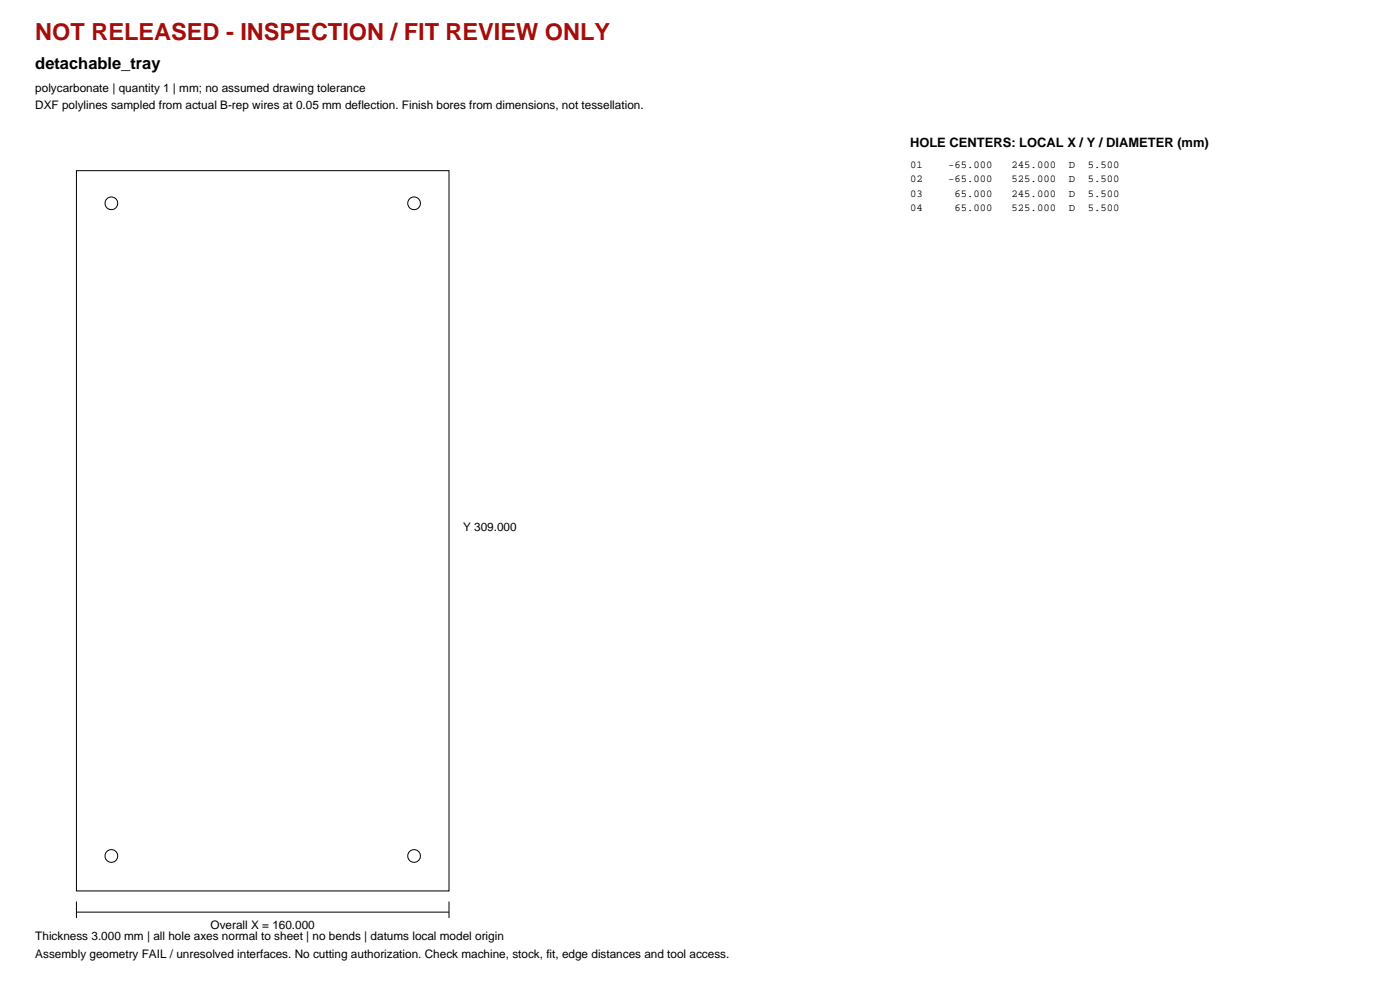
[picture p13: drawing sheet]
<svg xmlns="http://www.w3.org/2000/svg" width="420mm" height="297mm" viewBox="0 0 420 297" stroke-linecap="round" stroke-linejoin="round" font-family="sans-serif">
<defs><g id="words">
<text font-size="7.1" fill="#a60d0a" x="10.6" y="12">NOT RELEASED - INSPECTION / FIT REVIEW ONLY</text>
<text font-size="4.9" x="10.6" y="20.8">detachable_tray</text>
<text font-size="3.9" x="273" y="44.1">HOLE CENTERS: LOCAL X / Y / DIAMETER (mm)</text>
<g font-size="3.5">
<text x="10.6" y="27.5">polycarbonate | quantity 1 | mm; no assumed drawing tolerance</text>
<text x="10.6" y="32.8">DXF polylines sampled from actual B-rep wires at 0.05 mm deflection. Finish bores from dimensions, not tessellation.</text>
<text x="138.9" y="159.1">Y 309.000</text>
<text x="10.6" y="281.8">Thickness 3.000 mm | all hole axes normal to sheet | no bends | datums local model origin</text>
<text x="63.2" y="278.3">Overall X = 160.000</text>
<text x="10.6" y="287.1">Assembly geometry FAIL / unresolved interfaces. No cutting authorization. Check machine, stock, fit, edge distances and tool access.</text>
</g>
<g font-size="3.2">
<text x="273" y="50.4">01</text>
<text x="284.4" y="50.4">-65.000</text>
<text x="303.5" y="50.4">245.000</text>
<text x="320.6" y="50.4">D</text>
<text x="326.3" y="50.4">5.500</text>
<text x="273" y="54.7">02</text>
<text x="273" y="58.9">03</text>
<text x="284.4" y="54.7">-65.000</text>
<text x="286.3" y="58.9">65.000</text>
<text x="303.5" y="54.7">525.000</text>
<text x="303.5" y="58.9">245.000</text>
<text x="320.6" y="54.7">D</text>
<text x="320.6" y="58.9">D</text>
<text x="326.3" y="54.7">5.500</text>
<text x="326.3" y="58.9">5.500</text>
<text x="273" y="63.1">04</text>
<text x="286.3" y="63.1">65.000</text>
<text x="303.5" y="63.1">525.000</text>
<text x="320.6" y="63.1">D</text>
<text x="326.3" y="63.1">5.500</text>
</g>
</g></defs>
<g fill="none" stroke="#000" stroke-width=".3">
<path d="M22.9 51.2h111.8v215.8h-111.8zM22.9 273.4h111.8M22.9 270.2v4.9M134.7 270.2v4.9"/>
<circle cx="33.4" cy="60.9" r="1.92"/>
<circle cx="124.2" cy="60.9" r="1.92"/>
<circle cx="33.4" cy="256.5" r="1.92"/>
<circle cx="124.2" cy="256.5" r="1.92"/>
</g>
<use href="#words"/>
</svg>
